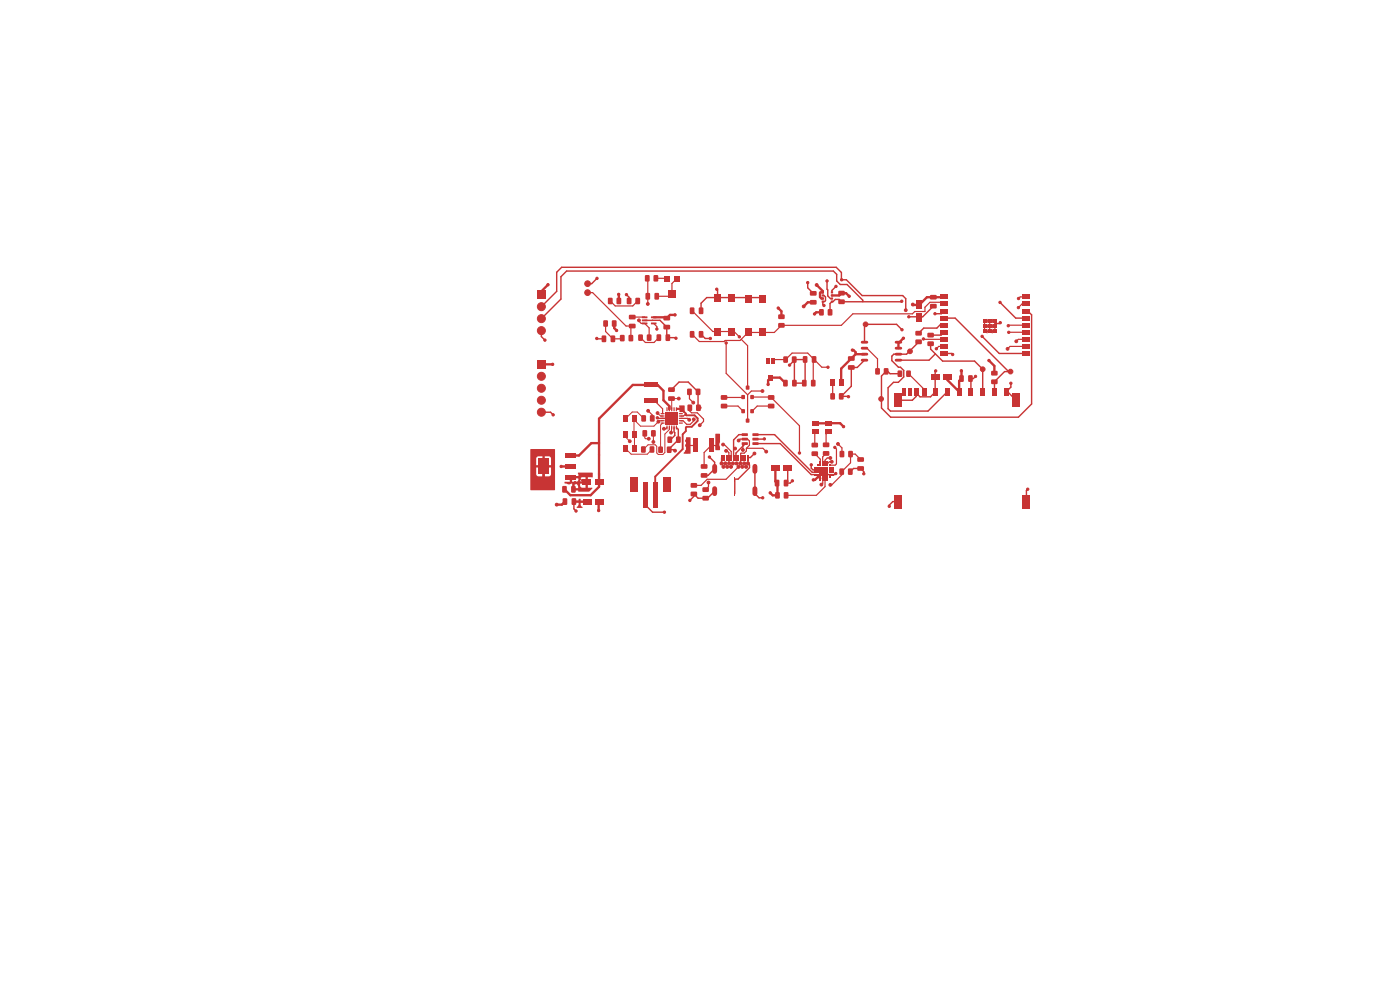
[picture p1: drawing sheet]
<svg xmlns="http://www.w3.org/2000/svg" width="297mm" height="210mm" viewBox="0 0 297 210" stroke-linecap="round" stroke-linejoin="round" font-family="sans-serif">
<path d="M151.6 98.9v1.1M160.1 98.9v1.1M151.6 103.7v1M160.1 103.7v1" fill="none" stroke="#c83434" stroke-width="1.1"/>
<g fill="#c83434">
<path d="M155.8 104.2h.2v1h-.2z"/>
<path d="M155.8 101.1h.2v1h-.2z"/>
</g>
<g fill="#c83434" stroke="#c83434" stroke-width=".21">
<circle cx="153.9" cy="98.3" r=".33"/>
<circle cx="157.9" cy="98.3" r=".33"/>
<circle cx="153.1" cy="98.3" r=".32"/>
<circle cx="153.5" cy="99" r=".32"/>
<circle cx="154.3" cy="99" r=".33"/>
<circle cx="154.7" cy="98.3" r=".32"/>
<circle cx="155.1" cy="99" r=".32"/>
<circle cx="155.5" cy="98.3" r=".32"/>
<circle cx="156.3" cy="98.3" r=".33"/>
<circle cx="156.7" cy="99" r=".33"/>
<circle cx="157.1" cy="98.3" r=".32"/>
<circle cx="157.5" cy="99" r=".32"/>
<circle cx="158.3" cy="99" r=".33"/>
<circle cx="158.7" cy="98.3" r=".33"/>
</g>
<g fill="#c83434">
<path d="M158.5 96.5h.3v1.2h-.3z"/>
<path d="M158 96.5h.3v1.2h-.3z"/>
<path d="M157.5 96.5h.3v1.2h-.3z"/>
<path d="M157 96.5h.3v1.2h-.3z"/>
<path d="M156.5 96.5h.3v1.2h-.3z"/>
<path d="M156 96.5h.3v1.2h-.3z"/>
<path d="M155.5 96.5h.3v1.2h-.3z"/>
<path d="M155 96.5h.3v1.2h-.3z"/>
<path d="M154.5 96.5h.3v1.2h-.3z"/>
<path d="M154 96.5h.3v1.2h-.3z"/>
<path d="M153.5 96.5h.3v1.2h-.3z"/>
<path d="M153 96.5h.3v1.2h-.3z"/>
<path d="M119.3 103.1h.7l.2 .1v1.1l-.1 .2h-.6l-.2-.1z"/>
<path d="M121.2 103.1h.7l.2 .1v1.1l-.1 .2h-.6l-.2-.1z"/>
</g>
<circle cx="214.4" cy="78.8" r=".5" fill="#c83434" stroke="#c83434" stroke-width=".21"/>
<g fill="#c83434">
<path d="M172.2 95.8l1.2-.1 .2 .3-.1 .6-.2 .2-1-.1-.1-.2z"/>
<path d="M172.2 94l1.2-.1 .2 .3-.1 .6-.2 .1h-1l-.1-.2z"/>
<path d="M132.3 91.4h1v1.4h-1z"/>
<path d="M134.1 91.4h1v1.4h-1z"/>
<path d="M136.2 67.1h1.1l.1 .3-1.2 .1z"/>
<path d="M136.2 67.8h1.1l.1 .3-1.2 .1z"/>
<path d="M136.2 68.4h1.1l.1 .3-1.2 .1z"/>
<path d="M138.1 68.4h1.1l.1 .3-1.1 .1z"/>
<path d="M138.1 67.1h1.1l.1 .3-1.1 .1z"/>
<path d="M158 62.5h1.4v1.6h-1.4z"/>
<path d="M158 69.7h1.4v1.6h-1.4z"/>
<path d="M161 62.5h1.4v1.6h-1.4z"/>
<path d="M161 69.7h1.4v1.6h-1.4z"/>
<path d="M173.4 98.5h.3v.3h-.3z"/>
<path d="M172.8 99h.9v.3h-.9z"/>
<path d="M172.8 99.5h.9v.3h-.9z"/>
<path d="M172.8 100h.9v.3h-.9z"/>
<path d="M172.8 100.5h.9v.3h-.9z"/>
<path d="M173.4 101h.3v.3h-.3z"/>
<path d="M173.9 101h.3v.9h-.3z"/>
<path d="M174.4 101h.3v.9h-.3z"/>
<path d="M174.9 101h.3v.9h-.3z"/>
<path d="M175.4 101h.3v.9h-.3z"/>
<path d="M175.9 101h.3v.3h-.3z"/>
<path d="M175.9 100.5h.9v.3h-.9z"/>
<path d="M175.9 100h.9v.3h-.9z"/>
<path d="M175.9 99.5h.9v.3h-.9z"/>
<path d="M175.9 99h.9v.3h-.9z"/>
<path d="M175.9 98.5h.3v.3h-.3z"/>
<path d="M175.4 97.9h.3v.9h-.3z"/>
<path d="M174.9 97.9h.3v.9h-.3z"/>
<path d="M174.4 97.9h.3v.9h-.3z"/>
<path d="M173.9 97.9h.3v.9h-.3z"/>
<path d="M173.9 99h1.8v1.8h-1.8z"/>
<path d="M177.9 61.7h1.2l.1 .2v.6l-.2 .2h-1l-.2-.2z"/>
<path d="M177.9 63.6l1.2-.1 .1 .3v.6l-.2 .1h-1l-.2-.2z"/>
<path d="M196.8 70.6h1.2l.1 .2v.6l-.2 .2h-1l-.2-.2z"/>
<path d="M196.8 72.5l1.2-.1 .1 .3v.6l-.2 .1h-1l-.2-.2z"/>
</g>
<g fill="#c83434" stroke="#c83434" stroke-width=".21">
<circle cx="183.6" cy="68.8" r=".5"/>
<circle cx="186.9" cy="84.6" r=".5"/>
</g>
<path d="M114 61.7h1.7v1.7h-1.7z" fill="#c83434"/>
<g fill="#c83434" stroke="#c83434" stroke-width=".21">
<circle cx="114.8" cy="65.1" r=".85"/>
<circle cx="114.8" cy="67.6" r=".85"/>
<circle cx="114.8" cy="70.1" r=".85"/>
</g>
<g fill="#c83434">
<path d="M145.8 82.5l.7-.1 .3 .2v1l-.2 .2h-.6l-.2-.1z"/>
<path d="M147.6 82.5l.7-.1 .3 .2v1l-.2 .2h-.6l-.2-.1z"/>
<path d="M132.2 88.1h1v1.4h-1z"/>
<path d="M134 88.1h1v1.4h-1z"/>
<path d="M136.3 91.3l.7-.1 .3 .2v1l-.2 .2h-.6l-.2-.1z"/>
<path d="M138.2 91.3l.7-.1 .2 .2v1l-.1 .2h-.7l-.2-.1z"/>
<path d="M119.4 105.7h.7l.2 .1 .1 1.1-.2 .2h-.6l-.2-.1z"/>
<path d="M121.3 105.7h.7l.2 .1v1.1l-.1 .2h-.6l-.2-.1z"/>
<path d="M164.5 104.4h.7l.2 .1 .1 1-.2 .3h-.6l-.3-.2z"/>
<path d="M166.3 104.4h.7l.3 .1v1l-.2 .3h-.6l-.2-.2z"/>
<path d="M136.7 81.2h2.8v.9h-2.8z"/>
<path d="M136.7 84.4h2.8v1h-2.8z"/>
<path d="M137.9 88.1h.7l.3 .1v1l-.2 .2-.6 .1-.2-.2z"/>
<path d="M136.1 88.1h.7l.2 .1 .1 1-.2 .2-.6 .1-.2-.2z"/>
</g>
<circle cx="208.5" cy="78.3" r=".5" fill="#c83434" stroke="#c83434" stroke-width=".21"/>
<g fill="#c83434">
<path d="M163.7 76h.8v1.1h-.8z"/>
<path d="M162.6 76h.8v1.1h-.8z"/>
<path d="M163 79.6h1v1.1h-1z"/>
<path d="M166.2 75.6h.7l.3 .1v1l-.2 .3h-.6l-.2-.2z"/>
<path d="M168 75.6h.7l.3 .1v1l-.2 .3h-.6l-.2-.2z"/>
<path d="M133.5 68.7h1.2l.1 .2v.6l-.2 .2-1-.1-.2-.2z"/>
<path d="M133.5 66.8h1.2l.1 .2v.6l-.2 .2-1-.1-.2-.2z"/>
<path d="M114 76.4h1.7v1.7h-1.7z"/>
</g>
<g fill="#c83434" stroke="#c83434" stroke-width=".21">
<circle cx="114.8" cy="79.8" r=".85"/>
<circle cx="114.8" cy="82.4" r=".85"/>
<circle cx="114.8" cy="84.9" r=".85"/>
<circle cx="114.8" cy="87.4" r=".85"/>
</g>
<g fill="#c83434">
<path d="M172.3 91.1h1.4v1h-1.4z"/>
<path d="M172.3 89.3h1.4v1h-1.4z"/>
<path d="M163 83.9l1.1-.1 .2 .3v.6l-.3 .1h-.9l-.2-.2z"/>
<path d="M163 85.7l1.1-.1 .2 .3v.6l-.3 .2-.9-.1-.2-.2z"/>
<path d="M187.5 78.1h.7l.3 .1v1l-.2 .3h-.6l-.2-.2z"/>
<path d="M185.7 78.1h.7l.3 .1v1l-.2 .3h-.6l-.2-.2z"/>
<path d="M148.7 98.5h1.2l.2 .2v.6l-.3 .2-1-.1-.2-.2z"/>
<path d="M148.7 100.4h1.2l.2 .2v.6l-.3 .2-1-.1-.2-.2z"/>
<path d="M210.5 82.4h1v1.5h-1z"/>
<path d="M208 82.4h1v1.5h-1z"/>
<path d="M205.5 82.4h1v1.5h-1z"/>
<path d="M203 82.4h1v1.5h-1z"/>
<path d="M200.5 82.4h1v1.5h-1z"/>
<path d="M198 82.4h1v1.5h-1z"/>
<path d="M195.5 82.4h1v1.5h-1z"/>
<path d="M193.8 82.4h1.1v1.5h-1.1z"/>
<path d="M213 82.4h1v1.5h-1z"/>
<path d="M192.7 82.4h.7v1.5h-.7z"/>
<path d="M189.7 83.5h1.5v2.8h-1.5z"/>
<path d="M214.8 83.5h1.5v2.8h-1.5z"/>
<path d="M217 105h1.5v2.8h-1.5z"/>
<path d="M189.7 105h1.5v2.8h-1.5z"/>
<path d="M191.5 82.4h.7v1.5h-.7z"/>
<path d="M133 63.2h.7l.3 .1v1l-.2 .2-.6 .1-.2-.2z"/>
<path d="M134.8 63.2h.7l.3 .1v1l-.2 .2-.6 .1-.2-.2z"/>
<path d="M197.3 64.5h1.3l.1 .2v.6l-.2 .2-1.1-.1-.1-.2z"/>
<path d="M197.3 62.6h1.3l.1 .2v.6l-.2 .2-1.1-.1-.1-.2z"/>
</g>
<g fill="#c83434" stroke="#c83434" stroke-width=".21">
<circle cx="124.6" cy="60.2" r=".6"/>
<circle cx="124.6" cy="62.1" r=".6"/>
</g>
<g fill="#c83434">
<path d="M135.4 71l.8-.1 .2 .2v1l-.2 .2h-.6l-.2-.1z"/>
<path d="M137.3 71l.7-.1 .2 .2v1l-.1 .2h-.7l-.2-.1z"/>
<path d="M136.9 58.4l.7-.1 .2 .2v1l-.1 .2h-.7l-.2-.1z"/>
<path d="M138.7 58.4l.7-.1 .2 .2 .1 1-.2 .2h-.6l-.3-.1z"/>
<path d="M149.1 103.4h1.1l.2 .2v.6l-.3 .2h-.9l-.2-.3z"/>
<path d="M149.1 105.2h1.1l.2 .2v.6l-.3 .2h-.9l-.2-.2z"/>
<path d="M205.4 79.6h.7l.3 .1v1.1l-.2 .2h-.6l-.2-.1z"/>
<path d="M203.5 79.6h.7l.3 .1v1.1l-.2 .2h-.6l-.2-.1z"/>
<path d="M133.4 71.1l.7-.1 .2 .2v1l-.1 .2h-.6l-.3-.1z"/>
<path d="M131.6 71.1l.7-.1 .2 .2v1l-.1 .2h-.7l-.2-.1z"/>
<path d="M137 62.2l.7-.1 .2 .2v1l-.1 .3h-.6l-.3-.2z"/>
<path d="M138.9 62.2l.7-.1 .2 .2v1l-.1 .3h-.6l-.3-.2z"/>
</g>
<circle cx="193.1" cy="74.5" r=".5" fill="#c83434" stroke="#c83434" stroke-width=".21"/>
<g fill="#c83434">
<path d="M128 68l.7-.1 .3 .2v1l-.2 .2h-.6l-.2-.1z"/>
<path d="M129.9 68l.7-.1 .2 .2v1l-.1 .2h-.7l-.2-.1z"/>
<path d="M146.4 70.3l.7-.1 .2 .2v1l-.1 .2-.6 .1-.3-.2z"/>
<path d="M148.3 70.3l.7-.1 .2 .2v1l-.1 .2-.6 .1-.3-.2z"/>
<path d="M120.1 100.8h2.1v.9h-2.1z"/>
<path d="M120.1 98.5h2.1v.9h-2.1z"/>
<path d="M120.1 96.2h2.1v.9h-2.1z"/>
<path d="M114.3 97.3h2.1v3.3h-2.1z"/>
<path d="M174.6 95.7h1.2l.2 .2-.1 .6-.2 .2h-1l-.2-.2z"/>
<path d="M174.6 93.9h1.2l.2 .2-.1 .6-.2 .2h-1l-.2-.3z"/>
<path d="M166.3 101.8h.7l.2 .1v1.1l-.1 .2h-.6l-.2-.2z"/>
<path d="M164.4 101.8h.7l.2 .1v1.1l-.1 .2h-.6l-.2-.2z"/>
<path d="M170.2 80.6h.7l.2 .1v1.1l-.1 .2h-.6l-.3-.2z"/>
<path d="M172.1 80.6h.7l.2 .1v1.1l-.1 .2h-.6l-.3-.2z"/>
<path d="M171.9 63.7l1.2-.1 .2 .3-.1 .6-.2 .1h-1l-.2-.2z"/>
<path d="M171.9 61.8l1.2-.1 .2 .3-.1 .6-.2 .1h-1l-.2-.2z"/>
<path d="M146.6 102.5h1.1l.2 .2v.6l-.3 .2h-.9l-.2-.3z"/>
<path d="M146.6 104.3h1.1l.2 .2v.6l-.3 .2h-.9l-.2-.2z"/>
<path d="M176.1 80.5h1v1.4h-1z"/>
<path d="M177.9 80.5h1.1v1.4h-1.1z"/>
<path d="M141.6 92.6h.8l.2 .1v1l-.2 .3h-.6l-.2-.2z"/>
<path d="M143.5 92.6h.7l.2 .1v1l-.1 .3h-.7l-.2-.2z"/>
<path d="M141.8 82.2h1.2l.2 .2v.6l-.3 .2-1-.1-.2-.2z"/>
<path d="M141.8 84.1h1.2l.2 .2v.6l-.3 .2-1-.1-.2-.2z"/>
<path d="M210.3 80.5h1.2l.2 .2-.1 .6-.2 .2h-1l-.1-.2z"/>
<path d="M210.3 78.7h1.2l.2 .2-.1 .6-.2 .2h-1l-.1-.3z"/>
<path d="M146.4 65.3l.7-.1 .2 .2v1l-.1 .2-.6 .1-.3-.2z"/>
<path d="M148.3 65.3l.7-.1 .2 .2v1l-.1 .2-.6 .1-.3-.2z"/>
<path d="M194.4 66.4h1.2v1.8h-1.2z"/>
<path d="M194.4 63.8h1.2v1.8h-1.2z"/>
<path d="M181.9 97h1.2l.2 .2v.6l-.3 .2h-1l-.2-.3z"/>
<path d="M181.9 98.9h1.2l.2 .2v.6l-.3 .2h-1l-.2-.3z"/>
<path d="M159.7 93.8h1.1l.1 .5-1.2 .1z"/>
<path d="M159.7 92.9h1.1l.1 .5h-1.2z"/>
<path d="M159.7 91.9h1.1l.1 .5-1.2 .1z"/>
<path d="M157.4 91.9h1.2l.1 .5-1.3 .1z"/>
<path d="M157.4 92.9h1.2l.1 .5h-1.3z"/>
<path d="M157.4 93.8h1.2l.1 .5-1.3 .1z"/>
<path d="M126.3 105.8h1.8v1.2h-1.8z"/>
<path d="M123.7 105.8h1.8v1.2h-1.8z"/>
<path d="M136.5 102.2h1v5.5h-1z"/>
<path d="M138.5 102.2h1v5.5h-1z"/>
<path d="M133.8 101.2h1.6v3h-1.6z"/>
<path d="M140.6 101.2h1.6v3h-1.6z"/>
<path d="M141.5 94.8l.7-.1 .3 .2v1l-.2 .2h-.6l-.2-.2z"/>
<path d="M139.7 94.8l.7-.1 .2 .2v1l-.1 .2h-.6l-.3-.2z"/>
<path d="M176.3 61.8h.4v.4h-.4z"/>
<path d="M176.3 62.5h.4v.4h-.4z"/>
<path d="M176.3 63.1h.4v.4h-.4z"/>
<path d="M176.3 63.8h.4v.4h-.4z"/>
<path d="M174.3 63.8h.5v.4h-.5z"/>
<path d="M174.3 63.1h.5v.4h-.5z"/>
<path d="M174.3 62.5h.5v.4h-.5z"/>
<path d="M174.3 61.8h.5v.4h-.5z"/>
<path d="M166.2 80.6h.7l.2 .1v1.1l-.1 .2h-.6l-.3-.2z"/>
<path d="M168.1 80.6h.7l.2 .1v1.1l-.1 .2h-.6l-.3-.2z"/>
<path d="M170.4 75.6l.7-.1 .2 .2v1l-.2 .3h-.5l-.3-.2z"/>
<path d="M172.3 75.6l.7-.1 .2 .2v1l-.2 .3h-.5l-.3-.2z"/>
<path d="M179.9 75.6h1.3l.1 .2v.6l-.2 .2-1.1-.1-.1-.2z"/>
<path d="M179.9 77.5h1.3l.1 .2v.6l-.2 .2-1.1-.1-.1-.2z"/>
<path d="M153 85.7l1.1-.1 .2 .3v.6l-.3 .2-.9-.1-.2-.2z"/>
<path d="M153 83.9l1.1-.1 .2 .3v.6l-.3 .1h-.9l-.2-.2z"/>
<path d="M165.1 66.7h1.2l.2 .2v.6l-.3 .2h-1l-.1-.2z"/>
<path d="M165.1 68.6l1.2-.1 .2 .3v.6l-.3 .1h-1l-.1-.2z"/>
<path d="M194.2 72.1l1.2-.1 .2 .3v.6l-.3 .1h-1l-.1-.2z"/>
<path d="M194.2 70.2h1.2l.2 .2v.6l-.3 .2h-1l-.1-.2z"/>
<path d="M126.2 101.7h1.8v1.3h-1.8z"/>
<path d="M123.6 101.7h1.8v1.3h-1.8z"/>
<path d="M136 94.7h.7l.3 .1v1l-.2 .2-.6 .1-.2-.2z"/>
<path d="M137.9 94.7h.7l.2 .1v1l-.1 .2-.7 .1-.2-.2z"/>
<path d="M197.5 79.4h1.8v1.2h-1.8z"/>
<path d="M200.1 79.4h1.8v1.2h-1.8z"/>
<path d="M151.5 62.3h1.4v1.6h-1.4z"/>
<path d="M151.5 69.5h1.4v1.6h-1.4z"/>
<path d="M154.5 62.3h1.4v1.6h-1.4z"/>
<path d="M154.5 69.5h1.4v1.6h-1.4z"/>
<path d="M129 63.2h.7l.3 .1v1l-.2 .2-.6 .1-.2-.2z"/>
<path d="M130.8 63.2h.8l.2 .1v1l-.2 .2-.6 .1-.2-.2z"/>
<path d="M145.9 85.9l.7-.1 .2 .2v1l-.1 .2h-.6l-.3-.2z"/>
<path d="M147.7 85.9l.7-.1 .3 .2v1l-.2 .2h-.6l-.2-.2z"/>
<path d="M139.3 71l.7-.1 .3 .2v1l-.2 .2-.6 .1-.2-.2z"/>
<path d="M141.2 71l.7-.1 .3 .2v1l-.2 .2-.6 .1-.2-.2z"/>
<path d="M140.2 87.6h.7l.1 .2-.8 .1z"/>
<path d="M140.2 88.1h.7l.1 .2-.8 .1z"/>
<path d="M140.2 88.6h.7l.1 .2-.8 .1z"/>
<path d="M140.2 89.1h.7l.1 .2-.8 .1z"/>
<path d="M140.2 89.6h.7l.1 .2-.8 .1z"/>
<path d="M141.4 90.3h.2v.8h-.2z"/>
<path d="M141.9 90.3h.2v.8h-.2z"/>
<path d="M142.4 90.3h.2v.8h-.2z"/>
<path d="M142.9 90.3h.2v.8h-.2z"/>
<path d="M143.4 90.3h.2v.8h-.2z"/>
<path d="M144 89.6h.8l.1 .2-.8 .1z"/>
<path d="M144 89.1h.8l.1 .2-.8 .1z"/>
<path d="M144 88.6h.8l.1 .2-.8 .1z"/>
<path d="M144 88.1h.8l.1 .2-.8 .1z"/>
<path d="M144 87.6h.8l.1 .2-.8 .1z"/>
<path d="M143.4 86.4h.2v.8h-.2z"/>
<path d="M142.9 86.4h.2v.8h-.2z"/>
<path d="M142.4 86.4h.2v.8h-.2z"/>
<path d="M141.9 86.4h.2v.8h-.2z"/>
<path d="M141.4 86.4h.2v.8h-.2z"/>
<path d="M141.2 87.4h2.7v2.7h-2.7z"/>
</g>
<path d="M182.9 72.6h1M182.9 73.9h1M182.9 75.1h1M182.9 76.4h1M190.1 72.6h1M190.1 73.9h1M190.1 75.1h1M190.1 76.4h1" fill="none" stroke="#c83434" stroke-width=".6"/>
<g fill="#c83434">
<path d="M157.3 83.8h.7v.8h-.7z"/>
<path d="M159.2 83.8h.7v.8h-.7z"/>
<path d="M158.3 81.8h.6v.8h-.6z"/>
<path d="M178.2 95.7l.7-.1 .2 .2v1l-.1 .2h-.6l-.3-.1z"/>
<path d="M180 95.7l.7-.1 .2 .2v1l-.1 .2h-.6l-.3-.1z"/>
<path d="M132.3 94.5h1v1.4h-1z"/>
<path d="M134.1 94.5h1v1.4h-1z"/>
<path d="M190.5 78.6h.7l.2 .1v1l-.1 .3h-.7l-.2-.2z"/>
<path d="M192.3 78.6h.7l.2 .1 .1 1-.2 .3h-.6l-.3-.2z"/>
<path d="M166.2 98.8h1.8v1.2h-1.8z"/>
<path d="M163.6 98.8h1.8v1.2h-1.8z"/>
<path d="M178.1 99.4h.7l.3 .1v1l-.2 .2-.6 .1-.2-.2z"/>
<path d="M179.9 99.4h.7l.3 .1v1l-.2 .2-.6 .1-.2-.2z"/>
<path d="M173.8 65.6h.7l.3 .1v1l-.2 .2-.6 .1-.2-.2z"/>
<path d="M175.6 65.6h.7l.3 .1v1l-.2 .2-.6 .1-.2-.2z"/>
<path d="M140.8 67.1l1.2-.1 .2 .2v.6l-.3 .2h-1l-.2-.3z"/>
<path d="M140.8 69l1.2-.1 .2 .2v.6l-.3 .2h-1l-.2-.3z"/>
<path d="M199.5 62.5h1.5v.9h-1.5z"/>
<path d="M199.5 64h1.5v.9h-1.5z"/>
<path d="M199.5 65.5h1.5v.9h-1.5z"/>
<path d="M199.5 67h1.5v.9h-1.5z"/>
<path d="M199.5 68.5h1.5v.9h-1.5z"/>
<path d="M199.5 70h1.5v.9h-1.5z"/>
<path d="M199.5 71.5h1.5v.9h-1.5z"/>
<path d="M199.5 73h1.5v.9h-1.5z"/>
<path d="M199.5 74.5h1.5v.9h-1.5z"/>
<path d="M217 74.5h1.5v.9h-1.5z"/>
<path d="M217 73h1.5v.9h-1.5z"/>
<path d="M217 71.5h1.5v.9h-1.5z"/>
<path d="M217 70h1.5v.9h-1.5z"/>
<path d="M217 68.5h1.5v.9h-1.5z"/>
<path d="M217 67h1.5v.9h-1.5z"/>
<path d="M217 65.5h1.5v.9h-1.5z"/>
<path d="M217 64h1.5v.9h-1.5z"/>
<path d="M217 62.5h1.5v.9h-1.5z"/>
<path d="M208.5 67.7h.7v.7h-.7z"/>
<path d="M209.6 67.7h.7v.7h-.7z"/>
<path d="M210.7 67.7h.7v.7h-.7z"/>
<path d="M208.5 68.8h.7v.7h-.7z"/>
<path d="M209.6 68.8h.7v.7h-.7z"/>
<path d="M210.7 68.8h.7v.7h-.7z"/>
<path d="M208.5 69.9h.7v.7h-.7z"/>
<path d="M209.6 69.9h.7v.7h-.7z"/>
<path d="M210.7 69.9h.7v.7h-.7z"/>
<path d="M209.3 67.7h.2v.8h-.2z"/>
<path d="M210.4 67.7h.2v.8h-.2z"/>
<path d="M208.7 68.2l.3 .1-.1 .7h-.2z"/>
<path d="M209.8 68.2l.3 .1-.1 .7h-.2z"/>
<path d="M210.9 68.2l.3 .1-.1 .7h-.2z"/>
<path d="M209.3 68.8h.2v.8h-.2z"/>
<path d="M210.4 68.8h.2v.8h-.2z"/>
<path d="M208.7 69.3l.3 .1-.1 .7h-.2z"/>
<path d="M209.8 69.3l.3 .1-.1 .7h-.2z"/>
<path d="M210.9 69.3l.3 .1-.1 .7h-.2z"/>
<path d="M209.3 69.9h.2v.8h-.2z"/>
<path d="M210.4 69.9h.2v.8h-.2z"/>
<path d="M150.4 93.1h.9v2.8h-.9z"/>
<path d="M147.2 93.1h.9v2.8h-.9z"/>
<path d="M159.2 86.8h.7v.8h-.7z"/>
<path d="M157.3 86.8h.7v.8h-.7z"/>
<path d="M158.3 88.8h.6v.8h-.6z"/>
<path d="M175 91.1h1.5v1h-1.5z"/>
<path d="M175 89.3h1.5v1h-1.5z"/>
<path d="M178 83.4h.7l.3 .1v1l-.2 .3h-.6l-.2-.2z"/>
<path d="M176.2 83.4h.7l.2 .1v1l-.1 .3h-.6l-.3-.2z"/>
<path d="M142.9 58.5h1.2v1.2h-1.2z"/>
<path d="M141.7 61.6h1.6v1.5h-1.6z"/>
<path d="M140.9 58.5h1.2v1.2h-1.2z"/>
<path d="M127.7 71.2h.7l.2 .1v1.1l-.1 .2h-.6l-.3-.2z"/>
<path d="M129.6 71.2h.7l.2 .1v1.1l-.1 .2h-.6l-.3-.2z"/>
</g>
<g fill="#c83434" stroke="#c83434" stroke-width=".21">
<circle cx="172.1" cy="98.6" r=".25"/>
<circle cx="150.7" cy="71.8" r=".25"/>
<circle cx="161.8" cy="105.6" r=".25"/>
<circle cx="115.6" cy="72.1" r=".25"/>
<circle cx="122.2" cy="108.4" r=".25"/>
<circle cx="160" cy="96.2" r=".3"/>
<circle cx="188.6" cy="107.4" r=".25"/>
<circle cx="171.4" cy="59.9" r=".25"/>
<circle cx="132.9" cy="62.5" r=".25"/>
<circle cx="212.2" cy="68.4" r=".25"/>
<circle cx="207" cy="79.8" r=".25"/>
<circle cx="126.6" cy="59" r=".25"/>
<circle cx="162.2" cy="93.1" r=".25"/>
<circle cx="143.2" cy="95.6" r=".3"/>
<circle cx="177.3" cy="100.5" r=".25"/>
<circle cx="198.5" cy="78.7" r=".25"/>
<circle cx="202.1" cy="75.2" r=".25"/>
<circle cx="177.3" cy="60.7" r=".25"/>
<circle cx="218" cy="103.8" r=".25"/>
<circle cx="174.8" cy="64.8" r=".25"/>
<circle cx="180" cy="84.1" r=".25"/>
<circle cx="148.5" cy="86.5" r=".25"/>
<circle cx="167.5" cy="77.4" r=".25"/>
<circle cx="140.9" cy="108.7" r=".25"/>
<circle cx="183.2" cy="100.5" r=".25"/>
<circle cx="143.4" cy="71.7" r=".25"/>
<circle cx="117.4" cy="88" r=".25"/>
<circle cx="214.5" cy="81.3" r=".25"/>
<circle cx="152.1" cy="61.3" r=".25"/>
<circle cx="150.5" cy="97" r=".25"/>
<circle cx="168.1" cy="102" r=".25"/>
<circle cx="192.8" cy="67.2" r=".25"/>
<circle cx="122" cy="102.4" r=".25"/>
<circle cx="146.3" cy="106.1" r=".25"/>
<circle cx="126.6" cy="71.8" r=".25"/>
<circle cx="139.5" cy="88.6" r=".25"/>
<circle cx="138.6" cy="93.8" r=".3"/>
<circle cx="133.6" cy="93.6" r=".3"/>
<circle cx="144" cy="84.6" r=".3"/>
<circle cx="139.5" cy="87.6" r=".3"/>
<circle cx="145.8" cy="93.5" r=".3"/>
<circle cx="139.7" cy="89.5" r=".3"/>
<circle cx="145.8" cy="95.8" r=".3"/>
<circle cx="145.8" cy="94.5" r=".3"/>
<circle cx="135.5" cy="68" r=".3"/>
<circle cx="137.4" cy="64.5" r=".3"/>
<circle cx="139.3" cy="69.8" r=".25"/>
<circle cx="216.1" cy="63.3" r=".25"/>
<circle cx="130.8" cy="70.1" r=".25"/>
<circle cx="119.1" cy="99" r=".25"/>
<circle cx="178.9" cy="90.5" r=".25"/>
<circle cx="118.1" cy="107.1" r=".3"/>
<circle cx="204" cy="78.6" r=".25"/>
<circle cx="180.8" cy="74.3" r=".25"/>
<circle cx="170.5" cy="65" r=".3"/>
<circle cx="143.2" cy="66.8" r=".25"/>
<circle cx="116.2" cy="60.4" r=".25"/>
<circle cx="172.5" cy="101.8" r=".25"/>
<circle cx="127" cy="108.3" r=".25"/>
<circle cx="163.4" cy="104.5" r=".25"/>
<circle cx="209.8" cy="76.5" r=".25"/>
<circle cx="131.2" cy="62.4" r=".25"/>
<circle cx="165.1" cy="65.3" r=".25"/>
<circle cx="115.3" cy="101.9" r=".25"/>
<circle cx="162.9" cy="81.6" r=".25"/>
<circle cx="172.8" cy="66.6" r=".25"/>
<circle cx="191.6" cy="71.8" r=".25"/>
<circle cx="193.6" cy="64.6" r=".3"/>
<circle cx="117.2" cy="77.3" r=".25"/>
<circle cx="180.1" cy="62.9" r=".25"/>
<circle cx="173.3" cy="60.4" r=".3"/>
<circle cx="176.2" cy="102.8" r=".3"/>
<circle cx="174.3" cy="102.8" r=".3"/>
<circle cx="177.1" cy="94.9" r=".25"/>
<circle cx="169.6" cy="96.1" r=".25"/>
<circle cx="176.5" cy="98" r=".3"/>
<circle cx="215.6" cy="72.4" r=".3"/>
<circle cx="176.2" cy="97.1" r=".3"/>
<circle cx="213.7" cy="74" r=".3"/>
<circle cx="212.1" cy="64.1" r=".25"/>
<circle cx="191.3" cy="63.9" r=".25"/>
<circle cx="208.3" cy="71.4" r=".25"/>
<circle cx="191.4" cy="69.9" r=".25"/>
<circle cx="178.6" cy="59.3" r=".25"/>
<circle cx="192.1" cy="65.8" r=".3"/>
<circle cx="175.5" cy="59.6" r=".25"/>
<circle cx="198.3" cy="66.6" r=".25"/>
<circle cx="147.2" cy="89" r=".3"/>
<circle cx="147.1" cy="85.4" r=".3"/>
<circle cx="142.4" cy="91.8" r=".3"/>
<circle cx="137.6" cy="93.1" r=".3"/>
<circle cx="140.8" cy="91" r=".3"/>
<circle cx="137.5" cy="87.1" r=".3"/>
<circle cx="175.6" cy="77.9" r=".25"/>
<circle cx="216" cy="65.3" r=".25"/>
<circle cx="195.9" cy="71.9" r=".25"/>
<circle cx="213.9" cy="69.1" r=".25"/>
<circle cx="214" cy="70.5" r=".25"/>
<circle cx="154" cy="95.6" r=".3"/>
<circle cx="177.8" cy="94.2" r=".3"/>
<circle cx="156.7" cy="93.4" r=".3"/>
<circle cx="152.2" cy="95" r=".3"/>
<circle cx="162.6" cy="95.8" r=".3"/>
<circle cx="150.3" cy="102.4" r=".3"/>
<circle cx="153.4" cy="94.3" r=".3"/>
<circle cx="155.9" cy="95.1" r=".3"/>
<circle cx="157.6" cy="95.5" r=".3"/>
<circle cx="156.8" cy="71.5" r=".25"/>
<circle cx="161.8" cy="83" r=".3"/>
<circle cx="154" cy="72.7" r=".25"/>
<circle cx="198.6" cy="74" r=".25"/>
<circle cx="148.5" cy="90.2" r=".3"/>
<circle cx="146.2" cy="89" r=".3"/>
</g>
<g fill="none" stroke="#c83434" stroke-width=".25">
<path d="M137.3 59l.1 .1v5.4M139.1 59l2.5 .1M143.5 59.1l-1 1v2.3l-.4 .5h-2.8M124.7 62.1h1l7.1 7.1h1.3l-.3 .2v2.3M128.5 68.6v1.7l1.5 1.6h1.9l.1-.2M129.5 63.9l1 1h3.7l1.1-1M134.1 67.3h2.7M135.5 68l.5 .6h.8l.9 1v2M135.9 71.6l1 1.1h1.8l1.1-1.1M138.7 68.6l.6 .7v.5M146.8 65.9l4.4 4.4h4.5l1.1 1.2M154 72.8v6.4l4.6 4.6"/>
<path d="M157.2 72l1.4 1.3v8.9M164.1 76.6l.3-.3h2.3l1.3-1.4h3.4l3 3h1.3M172.7 76.3l-.2 .1v4.9M183.4 73.9h.5l2.3 2.2v2.7M192.7 79.3l3.3 3.3v.5M195.9 71.9l4.4 .1M200.3 64.5l-.4-.4h-2.6l-1.1 1.1v.9h-2.1l-.5 .5h-12.7l-2.4 2.4h-12.7l-1.5 1.5h-5.6l-1.7 1.7h-3.2l-.2 .3h-5.3l-1.5-1.6M200.3 73.5h-1.2l-.4 .5M214 70.5h3.7M214 70.5h.1M217.7 63h-1.3l-.3 .3M217.7 69h-3.7l-.1 .1"/>
<path d="M217.7 72h-1.7l-.4 .4M217.7 73.5h-3.4l-.5 .5M217.7 64.5h-.9l-.8 .8M137.5 87.2l.9 .8v.8M138.1 84.9h.6l1.9 1.8v1.1M141.5 90.7l-.3 .3h-.3M144.4 88.8h1.5l.3 .2M145.5 88h-.2l-.3 .3h-.6M145.7 94.5h1.9M146.3 83.1v1.5l.8 .8M146.3 86.5v.7l.4 .4h1.2l1.4 1.3v.5l-.9 .8M147.2 89v.3l-.8 .7h-.7l-.8-.7h-.5"/>
<path d="M152.2 95l-.5-.5h-.8l-1.5 1.5v3M153.4 94.3h.2l1.5 1.5v1.3M153.6 86.1h3l1 1.1M154 95.6h.2l.4 .4 .1 2.3M156.7 99l-2.7 2.7h-4l-1.3 1.3h-1.5M156.7 93.5l.3-.3h1.6l.4 .3v1l-.7 .6M157.6 84.2l-4 .1M158 94.1l-.4 .4v1M158.3 95.1h3.5l.7 .7M158.3 95.1v.6l-.4 .4-.8 .1v2.1M158.6 83.8v5.4M159.5 84.2h4l6.1 6.1v5.8"/>
<path d="M161.7 83h-2.3l-.8 .8M163.6 86.1h-3l-1.1 1.1M172.8 96.2l1.2 1.2v1M173 91.6l-.2 .1v2.7M175.2 96.2l-.7 .7v1.5M175.7 91.6l-.5 .5v2.3M176.1 97.2h-.6l-.5 .4v.8M176.5 98h-.5l-.5 .4M176.6 84.1h.1M176.6 81.2v2.9M177.1 94.9l.3 .4v3.1l-.2 .3h-1.2M177.8 94.2l.8 .8v1.3"/>
<path d="M182.6 97.5l-1.2-1.2h-1v1.9l-1.8 1.9v.7l-2.1 2.1h-.4M150.3 102.4v.9l-.6 .6M174.5 101.8v.7l-.3 .3M175 101.5v1.7l-1.8 1.9h-6.4"/>
</g>
<g fill="none" stroke="#c83434" stroke-width=".3">
<path d="M126.6 59.1l-1.1 1.1h-.8v.1M171.4 60v1.1l1.1 1.1M175.5 59.6l.1 3.2 .6 .6h.3M114.8 70.1v1.3l.8 .8M115 65.2l-.2-.1 3.3-3.3v-4l1-1.1h58.3l1.1 1.1v1.5l1 .1 3.4 3.3h8.6l.7 .7v2.4M126.6 71.8l1.5 .1M132.9 62.5l.6 .6v.8M136.8 68l3.2-.1 1.4 1.5v2l.3 .2h1.6l.1 .2M138.4 67.9v.1M148.7 70.9l.9 .9h1.1M152 61.4l.2 .1v1.6M161.7 63.3l-.2-.2h-11.6l-1.2 1.2v1.6"/>
<path d="M168.5 76.3v.2l-1 1M168.5 76.3h2.3M170.8 76.3v4.8l-.2 .2h-2.1v-5M170.8 76.3h.1M174.6 62.7h.2l.3 .3v.8l-.2 .2h-.3v.6l.2 .2M177.4 60.8l-.9 .8v.4M182.9 73.9h.5M183 64v-.3l-3.3-3.3h-1.5l-.7-.8v-1.4l-.7-.7h-56.6l-1.2 1.2v4.7l-4.2 4.2M183.4 76.4l-1.5 1.6h-1.3v3.9l-2.1 2.2 1.5 .1M191.3 63.9l-.1 .1h-12.7l-.5-.5h-.8l-1.1 .9v1.9M191.4 70l-1.2-1.2h-6.6l-.2 .2v3.6M194.9 72.5l-2.6 2.6h-2.7l-.4 .5v.9l1.4 1.4h.4l.7 .7v1.4l-1.1 1.1h-1.1l-1.1 1.2v4.4l.5 .5h8l4.1-4.1"/>
<path d="M197.4 72.9v1.2l2.6 2.5h6.8l1.7 1.7v4.8M198 65l-2.3 2.2h-2.9l.1 .1M198.4 75.1l-1.3 1.3h-6.5M198.5 78.7l-.1 .1 .1 4.3-1.1 1.1h-2.2l-.8-.8M200.3 75h1.6l.2 .2M200.3 67.5h2.3l11.4 11.3M200.3 70.5l-.7 .6h-2.2M200.3 66l-.6 .6h-1.3M200.3 69h-.9l-.7 .6h-2.7l-1.1 1.1M206.9 79.9l-.4 .4h-.6l.1 2.8M208.4 71.4l3.6 3.6h5.7M208.9 69.2h2.2"/>
<path d="M208.9 70.3h2.2M208.9 68.1h2.2M212.2 64.2l3.3 3.3h2.2M212.2 68.5l-.2 .1h-.9M214.4 78.8h-1.3l-2.2 2.2 .1 2.1M217.7 66h.3l.8 .8v18.9l-2.8 2.8h-27l-2-1.9v-6.8l1-1h.3l.5 .5h2.1M114.8 87.4h2l.6 .6M139.5 88.6l.1 .2h2.9M142 95.4h1l.2 .2M142.4 82.7l1.6-1.6h2l2.1 2v3.3l.4 .1M143 90.7l.2 1.7-1.1 .9M143.5 90.7l.4 .4v2.2l-1.9 1.9"/>
<path d="M150.5 97l1.1 1.1v1.4l-1.4 1.4h-.8M153.1 97.1v1.2h.8M157.9 98.3h.8M158 92.2h-1.3l-1.1 1.1v3.8M158 94.1l-1.9 2v1M158.7 98.3l.3 .3v.6l-2.4 2.4h-.7v3.1M160.1 96.2l-.9 .9h-.6l.1 1.2M160.1 99.5v5.2l.9 .9h.8M160.3 94.1h5.2l6.6 6.6h1.1M160.3 92.2h4l8 8h.9M162.1 93.1l-1.8 .1M167.1 99.4v2.7l-.3 .4h.8l.5-.5"/>
<path d="M172.1 98.6v.7l.4 .4h2l1 1h1.6l.2-.2M194.4 83.1v1l-.8 .8h-3.2M214.4 81.3v.8l-.9 1h.3l1.7 1.8M121.1 101.2h1.6l1.2 1.2h.6M121.6 106.3l.1 .1M121.7 106.4v1.6l.5 .4M121.7 106.4h2.9M122 102.4l-.4 .4v1M137 105v2.2l1.4 1.5h2.5M151.6 104.2l-1.5 1.5h-2l-.9-.9v.5l-.9 .9M180.4 100.1l.7-.7h1.5l.7 .7v.4M190.4 106.4h-1l-.7 .8v.2"/>
<path d="M218 103.8l-.3 .3v2.3"/>
</g>
<g fill="none" stroke="#c83434" stroke-width=".5">
<path d="M114.8 77.3h2.4M116.2 60.4l-1.4 1.4v.7M130.3 68.6v1l.5 .5M131.2 62.5l.1 1.4M143.2 66.8h-1.1l-.7 .7-.1-.2h-2.6M165.1 65.4l.7 .6v1.2M172.5 64.1h-1.1l-.9 .9M173.3 60.5l1.3 1.3v.2l-.6 .1v.9l.3 .3h.3M174.3 65.9v.4h-1.2l-.3 .3M176.5 62.7h1.5l.5-.5h1l.6 .7M180.8 74.3h.3l.4 .4v.4M181.5 75.1l-3.1 3.1v3"/>
<path d="M181.5 75.1h1.9M191.7 71.8l-.9 .8h-.2v1.3M200.3 63l-3.7 .1-1.6 1.6-1.4-.1M203.9 78.7l.1 1.6-.5 .5v2.3l-2.5-2.5v-.6M209.8 76.5l1.1 1.1v1.6M115.3 98.9v3M121.1 98.9l-2.1 .1M127.1 94h-1.6l-2.7 2.6h-1.7M142 86.8v-.6l-1.3-1.3v-2l-1.2-1.2h-5.3l-7.1 7.1v14.5l-1.8 1.8h-4.3l-1.3-1.3M164.5 99.4v2.7l.3 .4 .1 .4v2.2h-1l-.5-.5M166.6 81.3l-1.1-1.2h-2l-.6 .6v.9M173 89.8h5.2l.8 .7"/>
<path d="M175.7 89.8h.1M119.8 106.4l-.6 .7h-1.1M127.2 106.4l-.2 .2v1.7M174 101.5l-.5-.3-.6 .6h-.4"/>
</g>
<path d="M132.8 95.2l1.1 1.2h3.4l1-1M132.8 92.1v.7l.8 .8M134.5 89l1.4 1.4h2.8l1.2-1.1h.7M134.5 88.8l.1 6.4M136.6 88.8l-1.4-1.4h-1.1l-1.4 1.4M136.8 91.9v1l.2 .2h.6M138.6 91.9v1.9M139.5 87.6l.6 .7h.5M140.6 89.8l-.5 .4v5.2M142 90.7v.4l-1 1v3.9l-.4 .4h-1l-.3-.3v-1.4l-.3-.3h-1.5l-1 1M142.5 90.7l-.1 1.1M144 84.6h-1.6l.1 2.2" fill="none" stroke="#c83434" stroke-width=".21"/>
<path d="M143.6 86.7h.9l1 1 .1 .4h1.8l.6 .7v.5l-1.2 1.2h-1.1l-.2 .2v.8l-.7 .6v3.2l-5.8 5.8v3.9" fill="none" stroke="#c83434" stroke-width=".4"/>
<g fill="#c83434">
<path d="M121.5 105.9l.4-.1 .1 .3h.8v-.3h.3l.1 .4h1.4l-.1 .5h-1.3v.4l.4 .5-.1 .1-1.1 .1v-.3a.82 .82 0 0 0 .4-.8l-1-.1v-.2l-.3-.1z"/>
<path d="M119.8 102.2h2.5l.3-.1 .1-.4h.4v.4h1.1v-.9l-.9 .1-.2 .4h-.4v-.2h-1.3v.7h-.5v-.9l.3-.3h1.5l-.1-.6 .1-.2 3 .1v.9h-1v2.3h1l-.7 .8h-2.2l-.2-.2h-.7l-.1 .2h-.3l-.1-.8h1.2v-.5h.5l.4 .5h.7v-.9h-1.1v.4h-.5l-.2-.3-.5-.1v.9h-.5v-.9a1.63 1.63 0 0 1-1.5 0z"/>
<path d="M145.5 92.8h1l-.1 3.4h-1.4l.5-.9z"/>
<path d="M144.1 86l1.1 .1v1.5l-1-.2-.1-.5h-.6l.1-.2h.5z"/>
<path d="M112.5 95.3h5.2v8.7l-5.2-.1v-3.3h1.3l.1 .3 .3 .2 2.3-.1 .4-.4v-1.4h-1.3v1.9h-.5v-1.9h-1.3v1.4h-1.3v-3.3h1.3v1.4h3.1v-1.5l-.4-.4h-.9v1.9h-.5v-1.9h-1l-.3 .5h-1.3z"/>
<path d="M151.8 92.1h.9v3.4l-.9-.1z"/>
</g>
</svg>
